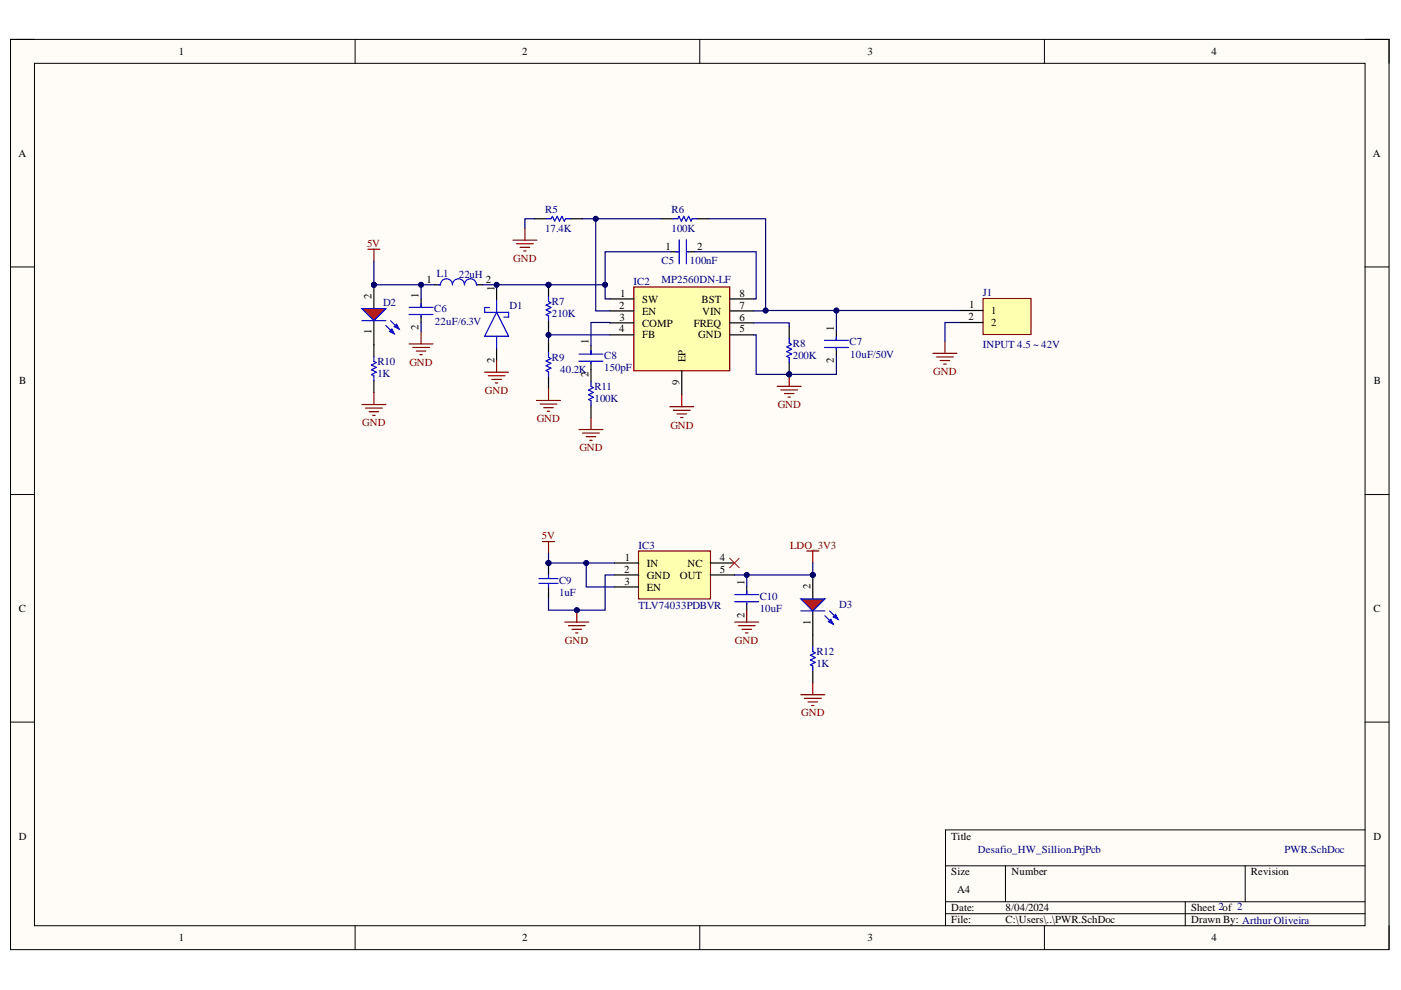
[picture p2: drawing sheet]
<svg xmlns="http://www.w3.org/2000/svg" width="297mm" height="210mm" viewBox="0 0 297 210" stroke-linecap="round" stroke-linejoin="round" font-family="sans-serif">
<defs><g id="words">
<g font-size="2.3">
<text x="37.9" y="11.7">1</text>
<text x="110.7" y="11.7">2</text>
<text x="183.9" y="11.7">3</text>
<text x="256.8" y="11.7">4</text>
<text x="3.9" y="33.3">A</text>
<text x="291.1" y="33.3">A</text>
<text x="141.1" y="52.9">1</text>
<text x="147.8" y="52.9">2</text>
<text x="90.4" y="59.9">1</text>
<text x="103" y="59.9">2</text>
<text x="78.8" y="63.4" transform="rotate(-90 78.8 63.4)">2</text>
<text x="88.7" y="63.1" transform="rotate(-90 88.7 63.1)">1</text>
<text x="104.8" y="61.6" transform="rotate(-90 104.8 61.6)">1</text>
<text x="131.3" y="65.4">2</text>
<text x="131.5" y="62.9">1</text>
<text x="136.1" y="64.2">SW</text>
<text x="148.7" y="64.2">BST</text>
<text x="156.8" y="62.9">8</text>
<text x="156.8" y="65.4">7</text>
<text x="205.5" y="65.3">1</text>
<text x="78.8" y="70.9" transform="rotate(-90 78.8 70.9)">1</text>
<text x="88.7" y="70" transform="rotate(-90 88.7 70)">2</text>
<text x="131.3" y="70.5">4</text>
<text x="131.4" y="68">3</text>
<text x="136.1" y="66.7">EN</text>
<text x="136.1" y="69.2">COMP</text>
<text x="136.1" y="71.8">FB</text>
<text x="147.1" y="69.2">FREQ</text>
<text x="148" y="71.8">GND</text>
<text x="148.9" y="66.7">VIN</text>
<text x="156.8" y="68">6</text>
<text x="156.8" y="70.5">5</text>
<text x="176.8" y="70.2" transform="rotate(-90 176.8 70.2)">1</text>
<text x="205.3" y="67.9">2</text>
<text x="210.1" y="66.6">1</text>
<text x="210.1" y="69.1">2</text>
<text x="104.8" y="76.9" transform="rotate(-90 104.8 76.9)">2</text>
<text x="124.8" y="73" transform="rotate(-90 124.8 73)">1</text>
<text x="145.3" y="76.8" transform="rotate(-90 145.3 76.8)">EP</text>
<text x="176.8" y="77" transform="rotate(-90 176.8 77)">2</text>
<text x="4.1" y="81.5">B</text>
<text x="124.8" y="80" transform="rotate(-90 124.8 80)">2</text>
<text x="144.1" y="81.7" transform="rotate(-90 144.1 81.7)">9</text>
<text x="291.3" y="81.5">B</text>
<text x="132.5" y="118.9">1</text>
<text x="152.6" y="118.9">4</text>
<text x="132.3" y="121.5">2</text>
<text x="132.4" y="124">3</text>
<text x="137.1" y="120.2">IN</text>
<text x="137.1" y="122.7">GND</text>
<text x="137.1" y="125.3">EN</text>
<text x="144.2" y="122.7">OUT</text>
<text x="145.8" y="120.2">NC</text>
<text x="152.6" y="121.5">5</text>
<text x="157.9" y="124" transform="rotate(-90 157.9 124)">1</text>
<text x="171.8" y="124.9" transform="rotate(-90 171.8 124.9)">2</text>
<text x="4" y="129.7">C</text>
<text x="157.9" y="130.9" transform="rotate(-90 157.9 130.9)">2</text>
<text x="291.2" y="129.7">C</text>
<text x="171.8" y="132.5" transform="rotate(-90 171.8 132.5)">1</text>
<text x="4" y="178">D</text>
<text x="201.7" y="178">Title</text>
<text x="291.2" y="178">D</text>
<text x="201.7" y="185.6">Size</text>
<text x="214.5" y="185.6">Number</text>
<text x="265.2" y="185.6">Revision</text>
<text x="203" y="189.4">A4</text>
<text x="201.7" y="193.2">Date:</text>
<text x="201.7" y="195.8">File:</text>
<text x="213.2" y="193.2">8/04/2024</text>
<text x="213.2" y="195.8">C:\Users\..\PWR.SchDoc</text>
<text x="252.5" y="193.2">Sheet 2of 2</text>
<text x="252.5" y="195.8">Drawn By: Arthur Oliveira</text>
<text x="37.9" y="199.6">1</text>
<text x="110.7" y="199.6">2</text>
<text x="183.9" y="199.6">3</text>
<text x="256.8" y="199.6">4</text>
</g>
<g font-size="2.3" fill="#000080">
<text x="115.6" y="45.1">R5</text>
<text x="142.4" y="45.1">R6</text>
<text x="115.6" y="49.2">17.4K</text>
<text x="142.4" y="49.2">100K</text>
<text x="92.6" y="58.7">L1</text>
<text x="97.3" y="58.9">22uH</text>
<text x="140.3" y="59.9">MP2560DN-LF</text>
<text x="140.3" y="55.9">C5</text>
<text x="146.3" y="55.9">100nF</text>
<text x="81.2" y="64.9">D2</text>
<text x="108" y="65.5">D1</text>
<text x="117" y="64.7">R7</text>
<text x="134.3" y="60.4">IC2</text>
<text x="208.4" y="62.8">J1</text>
<text x="92" y="66.2">C6</text>
<text x="92.2" y="68.9">22uF/6.3V</text>
<text x="117" y="67.3">210K</text>
<text x="80" y="77.4">R10</text>
<text x="117" y="76.6">R9</text>
<text x="128.1" y="76.2">C8</text>
<text x="168.1" y="73.5">R8</text>
<text x="168.1" y="76.1">200K</text>
<text x="180.1" y="73.2">C7</text>
<text x="180.3" y="75.9">10uF/50V</text>
<text x="208.4" y="73.9">INPUT 4.5 ~ 42V</text>
<text x="80" y="80">1K</text>
<text x="118.8" y="79.1">40.2K</text>
<text x="126.1" y="82.8">R11</text>
<text x="128.1" y="78.7">150pF</text>
<text x="126.1" y="85.3">100K</text>
<text x="135.4" y="116.3">IC3</text>
<text x="118.5" y="123.7">C9</text>
<text x="118.5" y="126.3">1uF</text>
<text x="135.4" y="129.1">TLV74033PDBVR</text>
<text x="161.1" y="127.1">C10</text>
<text x="161.1" y="129.7">10uF</text>
<text x="177.9" y="128.8">D3</text>
<text x="173.1" y="139">R12</text>
<text x="173.1" y="141.5">1K</text>
<text x="207.3" y="180.9">Desafio_HW_Sillion.PrjPcb</text>
<text x="272.3" y="180.9">PWR.SchDoc</text>
</g>
<g font-size="2.3" fill="#800000">
<text x="77.8" y="52.3">5V</text>
<text x="108.8" y="55.5">GND</text>
<text x="86.8" y="77.5">GND</text>
<text x="102.8" y="83.5">GND</text>
<text x="197.9" y="79.5">GND</text>
<text x="113.8" y="89.5">GND</text>
<text x="164.9" y="86.6">GND</text>
<text x="76.8" y="90.4">GND</text>
<text x="122.8" y="95.7">GND</text>
<text x="142.1" y="90.9">GND</text>
<text x="114.9" y="114.4">5V</text>
<text x="167.5" y="116.3">LDO_3V3</text>
<text x="119.8" y="136.5">GND</text>
<text x="155.8" y="136.5">GND</text>
<text x="169.9" y="151.9">GND</text>
</g>
</g></defs>
<path d="M2.2 8.4h292.3v192.9h-292.3z" fill-rule="evenodd" fill="#fffcf8"/>
<path d="M2.2 8.4h292.3v192.9h-292.3z" fill="none" stroke="#000" stroke-width=".21"/>
<path d="M7.3 13.4h282.1v182.9h-282.1z" fill-rule="evenodd" fill="#fffcf8"/>
<g fill="none" stroke="#000" stroke-width=".21">
<path d="M2.2 8.3h5.1M7.3 13.4h282.1v182.9h-282.1zM75.3 8.3v5.1M148.4 8.3v5.1M221.4 8.4v5M289.4 8.4h5.1v5M2.2 56.6h5.1M289.4 56.6h5.1M2.2 104.9h5.1M289.4 104.9h5.1M2.2 153.1h5.1M289.4 153.1h5.1"/>
<path d="M289.4 176h-88.9v20.3M75.3 196.3v5M148.4 196.3v5M200.5 183.6h88.9M200.5 191.2h88.9M200.5 193.7h88.9M213.2 183.6v7.6M221.4 196.3v5M251.3 191.2v5.1M264 183.6v7.6M294.5 196.3v5"/>
</g>
<path d="M135.4 116.8h15.2v10.2h-15.2z" fill-rule="evenodd" fill="#ffffb0"/>
<path d="M135.4 116.8h15.2v10.2h-15.2z" fill="none" stroke="#800000" stroke-width=".25"/>
<path d="M130.3 119.4h5.1M150.6 119.4h5.1M130.3 121.9h5.1M130.3 124.4h5.1M150.6 121.9h5.1M158.3 124.3v1.8M158.3 127.8v1.6" fill="none" stroke="#000" stroke-width=".25"/>
<path d="M154.7 118.3l2 2.1M156.7 118.3l-2 2.1" fill="none" stroke="#f00" stroke-width=".21"/>
<path d="M155.8 126.1h5.1M155.8 127.6h5.1M158.3 125.3v.8M158.3 127.8v.3" fill="none" stroke="#00f" stroke-width=".25"/>
<circle cx="116.3" cy="119.4" r=".51" fill="#000080"/>
<circle cx="116.3" cy="119.4" r=".51" fill="none" stroke="#000080" stroke-width=".21"/>
<path d="M116.3 119.4v2.5M116.3 124.4v2.6" fill="none" stroke="#000" stroke-width=".25"/>
<circle cx="116.3" cy="119.4" r=".51" fill="#000080"/>
<circle cx="116.3" cy="119.4" r=".51" fill="none" stroke="#000080" stroke-width=".21"/>
<path d="M114.3 122.7h4M114.3 123.7h4M116.3 121.9v.8M116.3 123.7v.7" fill="none" stroke="#00f" stroke-width=".25"/>
<path d="M119.8 131.9h5M120.5 132.7h3.6M121.3 133.4h2M122 134.2h.6M122.3 129.4v2.5" fill="none" stroke="#800000" stroke-width=".25"/>
<circle cx="122.3" cy="129.4" r=".51" fill="#000080"/>
<circle cx="122.3" cy="129.4" r=".51" fill="none" stroke="#000080" stroke-width=".21"/>
<path d="M171.1 116.8h2.5M172.3 116.8v2.6M155.8 131.9h5.1M156.5 132.7h3.6M157.3 133.4h2M158.1 134.2h.5M158.3 129.4v2.5" fill="none" stroke="#800000" stroke-width=".25"/>
<path d="M134.4 60.8h20.3v17.8h-20.3z" fill-rule="evenodd" fill="#ffffb0"/>
<path d="M134.4 60.8h20.3v17.8h-20.3z" fill="none" stroke="#800000" stroke-width=".25"/>
<g fill="none" stroke="#000" stroke-width=".25">
<path d="M113.3 46.4h2.5M120.9 46.4h2.6M129.3 63.4h5.1M129.3 65.9h5.1M129.3 68.5h5.1M129.3 71h5.1M144.6 78.6v5.1M154.7 63.4h5.1M154.7 65.9h5.1M154.7 68.5h5.1M154.7 71h5.1M177.3 70.4v1.8"/>
<path d="M177.3 73.9v1.6"/>
</g>
<path d="M115.8 46.4h1.1l.2-.5 .5 1 .5-1 .5 1 .5-1 .5 1 .3-.5h1M174.8 72.2h5.1M174.8 73.7h5.1M177.3 71.4v.8M177.3 73.9v.3" fill="none" stroke="#00f" stroke-width=".25"/>
<circle cx="167.3" cy="79.4" r=".51" fill="#000080"/>
<circle cx="167.3" cy="79.4" r=".51" fill="none" stroke="#000080" stroke-width=".21"/>
<path d="M167.3 69.2v2.6M167.3 76.8v2.6" fill="none" stroke="#000" stroke-width=".25"/>
<circle cx="167.3" cy="79.4" r=".51" fill="#000080"/>
<circle cx="167.3" cy="79.4" r=".51" fill="none" stroke="#000080" stroke-width=".21"/>
<g fill="none" stroke="#00f" stroke-width=".25">
<path d="M142.7 46.4h1l.3-.5 .5 1 .5-1 .5 1 .5-1 .5 1 .3-.5h1M143.2 53.4h.8M144 50.8v5.1M145.5 50.8v5.1M145.8 53.4h.2M86.7 65.2h5.1M86.7 66.7h5.1M89.3 64.4v.8M89.3 66.9v.3M92.9 60.4h.5a1.27 1.27 0 0 1 1.3-1.3 1.27 1.27 0 0 1 1.2 1.3 1.27 1.27 0 0 1 1.3-1.3 1.27 1.27 0 0 1 1.3 1.3 1.27 1.27 0 0 1 1.2-1.3 1.27 1.27 0 0 1 1.3 1.3h.3M103.8 65.2h-1.1v1h5.1v1h-1M105.3 66.2l2.5 5.1h-5.1z"/>
<path d="M105.3 63.7v2.5M105.3 71.3v2.5M122.8 75.1h5M122.8 76.6h5M125.3 74.3v.8M125.3 76.8v.3M167.3 71.8v1l.5 .2-1 .5 1 .5-1 .5 1 .6-1 .5 .5 .2v1"/>
</g>
<path d="M140.1 46.4h2.6M142.2 53.4h1.8M145.8 53.4h1.5M147.8 46.4h2.5M89.3 63.4v1.8M89.3 66.9v1.6M92.1 60.4h1.3M101 60.4h1.3M105.3 61.1v2.6M105.3 73.8v2.6M125.3 73.3v1.8M125.3 76.8v1.6" fill="none" stroke="#000" stroke-width=".25"/>
<path d="M167.3 79.4v2.5M142 86.2h5.1M142.8 87h3.5M143.5 87.8h2.1M144.3 88.5h.5M144.6 83.7v2.5M164.8 81.9h5.1M165.5 82.7h3.6M166.3 83.4h2M167.1 84.2h.5" fill="none" stroke="#800000" stroke-width=".25"/>
<circle cx="167.3" cy="79.4" r=".51" fill="#000080"/>
<circle cx="167.3" cy="79.4" r=".51" fill="none" stroke="#000080" stroke-width=".21"/>
<path d="M108.8 50.9h5M109.5 51.7h3.6M110.3 52.4h2M111 53.2h.5M111.3 48.4v2.5" fill="none" stroke="#800000" stroke-width=".25"/>
<circle cx="116.3" cy="60.4" r=".51" fill="#000080"/>
<circle cx="116.3" cy="60.4" r=".51" fill="none" stroke="#000080" stroke-width=".21"/>
<path d="M116.3 60.4v2.5" fill="none" stroke="#000" stroke-width=".25"/>
<circle cx="116.3" cy="60.4" r=".51" fill="#000080"/>
<circle cx="116.3" cy="60.4" r=".51" fill="none" stroke="#000080" stroke-width=".21"/>
<path d="M79.3 73.1v2.5M116.3 68v2.5M116.3 72.2v2.6M116.3 79.8v2.6M125.3 78.4v2.5M79.3 80.7v2.5M125.3 86v2.5" fill="none" stroke="#000" stroke-width=".25"/>
<path d="M79.3 75.6v1l.5 .3-1 .5 1 .5-1 .5 1 .5-1 .5 .5 .3v1M116.3 62.9v1l.5 .3-1 .5 1 .5-1 .5 1 .5-1 .5 .5 .3v1M116.3 74.8v1l.5 .2-1 .5 1 .5-1 .5 1 .6-1 .5 .5 .2v1M125.3 80.9v1l.5 .3-1 .5 1 .5-1 .5 1 .5-1 .5 .5 .3v1" fill="none" stroke="#00f" stroke-width=".25"/>
<g fill="none" stroke="#800000" stroke-width=".25">
<path d="M78 52.8h2.5M79.3 52.8v2.6M86.7 72.9h5.1M87.5 73.7h3.6M88.3 74.4h2M89 75.2h.5M89.3 70.4v2.5M102.7 78.9h5.1M103.5 79.7h3.6M105.3 76.4v2.5M76.7 85.8h5.1M77.5 86.5h3.6"/>
<path d="M78.3 87.3h2M79 88.1h.5M79.3 83.2v2.6M104.3 80.4h2M105 81.2h.5M113.8 84.9h5M114.5 85.7h3.6M115.3 86.4h2M116 87.2h.5M116.3 82.4v2.5M122.8 91.1h5M123.5 91.8h3.6"/>
<path d="M124.3 92.6h2M125 93.4h.6M125.3 88.5v2.6M115 114.8h2.6M116.3 114.8v2.6"/>
</g>
<path d="M208.4 63.3h10.2v7.6h-10.2z" fill-rule="evenodd" fill="#ffffb0"/>
<path d="M197.8 74.9h5.1M198.6 75.7h3.5M199.3 76.4h2.1M200.1 77.2h.5M200.3 72.4v2.5M208.4 63.3h10.2v7.6h-10.2z" fill="none" stroke="#800000" stroke-width=".25"/>
<path d="M203.4 65.8h5M203.4 68.4h5" fill="none" stroke="#000" stroke-width=".25"/>
<path d="M155.7 121.9h2.6v2.4" fill="none" stroke="#000080" stroke-width=".25"/>
<circle cx="158.3" cy="121.9" r=".51" fill="#000080"/>
<circle cx="158.3" cy="121.9" r=".51" fill="none" stroke="#000080" stroke-width=".21"/>
<path d="M116.3 119.4h14" fill="none" stroke="#000080" stroke-width=".25"/>
<circle cx="116.3" cy="119.4" r=".51" fill="#000080"/>
<circle cx="116.3" cy="119.4" r=".51" fill="none" stroke="#000080" stroke-width=".21"/>
<circle cx="124.3" cy="119.4" r=".51" fill="#000080"/>
<circle cx="124.3" cy="119.4" r=".51" fill="none" stroke="#000080" stroke-width=".21"/>
<path d="M130.3 121.9h-2v7.5h-12v-2.4" fill="none" stroke="#000080" stroke-width=".25"/>
<circle cx="122.3" cy="129.4" r=".51" fill="#000080"/>
<circle cx="122.3" cy="129.4" r=".51" fill="none" stroke="#000080" stroke-width=".21"/>
<path d="M124.3 119.4v5h6" fill="none" stroke="#000080" stroke-width=".25"/>
<circle cx="124.3" cy="119.4" r=".51" fill="#000080"/>
<circle cx="124.3" cy="119.4" r=".51" fill="none" stroke="#000080" stroke-width=".21"/>
<path d="M172.3 119.4v2.5h-14" fill="none" stroke="#000080" stroke-width=".25"/>
<circle cx="158.3" cy="121.9" r=".51" fill="#000080"/>
<circle cx="158.3" cy="121.9" r=".51" fill="none" stroke="#000080" stroke-width=".21"/>
<circle cx="172.3" cy="121.9" r=".51" fill="#000080"/>
<circle cx="172.3" cy="121.9" r=".51" fill="none" stroke="#000080" stroke-width=".21"/>
<path d="M140.1 46.4h-13.8v19.5h3" fill="none" stroke="#000080" stroke-width=".25"/>
<circle cx="126.3" cy="46.4" r=".51" fill="#000080"/>
<circle cx="126.3" cy="46.4" r=".51" fill="none" stroke="#000080" stroke-width=".21"/>
<path d="M142.2 53.4h-13.9v10h1M147.3 53.4h13v10h-.5" fill="none" stroke="#000080" stroke-width=".25"/>
<circle cx="128.3" cy="60.4" r=".51" fill="#000080"/>
<circle cx="128.3" cy="60.4" r=".51" fill="none" stroke="#000080" stroke-width=".21"/>
<path d="M159.8 68.5h7.5v.7M177.3 75.5v3.9h-10" fill="none" stroke="#000080" stroke-width=".25"/>
<circle cx="167.3" cy="79.4" r=".51" fill="#000080"/>
<circle cx="167.3" cy="79.4" r=".51" fill="none" stroke="#000080" stroke-width=".21"/>
<path d="M159.8 71h.5v8.4h7" fill="none" stroke="#000080" stroke-width=".25"/>
<circle cx="167.3" cy="79.4" r=".51" fill="#000080"/>
<circle cx="167.3" cy="79.4" r=".51" fill="none" stroke="#000080" stroke-width=".21"/>
<path d="M123.5 46.4h2.8" fill="none" stroke="#000080" stroke-width=".25"/>
<circle cx="126.3" cy="46.4" r=".51" fill="#000080"/>
<circle cx="126.3" cy="46.4" r=".51" fill="none" stroke="#000080" stroke-width=".21"/>
<path d="M113.3 46.4h-2v2M116.3 60.4h12" fill="none" stroke="#000080" stroke-width=".25"/>
<circle cx="116.3" cy="60.4" r=".51" fill="#000080"/>
<circle cx="116.3" cy="60.4" r=".51" fill="none" stroke="#000080" stroke-width=".21"/>
<circle cx="128.3" cy="60.4" r=".51" fill="#000080"/>
<circle cx="128.3" cy="60.4" r=".51" fill="none" stroke="#000080" stroke-width=".21"/>
<path d="M116.3 60.4h-11v.7" fill="none" stroke="#000080" stroke-width=".25"/>
<circle cx="116.3" cy="60.4" r=".51" fill="#000080"/>
<circle cx="116.3" cy="60.4" r=".51" fill="none" stroke="#000080" stroke-width=".21"/>
<circle cx="105.3" cy="60.4" r=".51" fill="#000080"/>
<circle cx="105.3" cy="60.4" r=".51" fill="none" stroke="#000080" stroke-width=".21"/>
<path d="M102.3 60.4h3" fill="none" stroke="#000080" stroke-width=".25"/>
<circle cx="105.3" cy="60.4" r=".51" fill="#000080"/>
<circle cx="105.3" cy="60.4" r=".51" fill="none" stroke="#000080" stroke-width=".21"/>
<path d="M92.1 60.4h-2.8v3" fill="none" stroke="#000080" stroke-width=".25"/>
<circle cx="89.3" cy="60.4" r=".51" fill="#000080"/>
<circle cx="89.3" cy="60.4" r=".51" fill="none" stroke="#000080" stroke-width=".21"/>
<path d="M89.3 68.5v1.9M116.3 70.5v.5" fill="none" stroke="#000080" stroke-width=".25"/>
<circle cx="116.3" cy="71" r=".51" fill="#000080"/>
<circle cx="116.3" cy="71" r=".51" fill="none" stroke="#000080" stroke-width=".21"/>
<path d="M129.3 71h-13v1.2" fill="none" stroke="#000080" stroke-width=".25"/>
<circle cx="116.3" cy="71" r=".51" fill="#000080"/>
<circle cx="116.3" cy="71" r=".51" fill="none" stroke="#000080" stroke-width=".21"/>
<path d="M79.3 60.4h10M129.3 68.5l-4-.1v4.9" fill="none" stroke="#000080" stroke-width=".25"/>
<circle cx="79.3" cy="60.4" r=".51" fill="#000080"/>
<circle cx="79.3" cy="60.4" r=".51" fill="none" stroke="#000080" stroke-width=".21"/>
<circle cx="89.3" cy="60.4" r=".51" fill="#000080"/>
<circle cx="89.3" cy="60.4" r=".51" fill="none" stroke="#000080" stroke-width=".21"/>
<path d="M79.3 55.4v5" fill="none" stroke="#000080" stroke-width=".25"/>
<circle cx="79.3" cy="60.4" r=".51" fill="#000080"/>
<circle cx="79.3" cy="60.4" r=".51" fill="none" stroke="#000080" stroke-width=".21"/>
<path d="M116.3 117.4v2" fill="none" stroke="#000080" stroke-width=".25"/>
<circle cx="116.3" cy="119.4" r=".51" fill="#000080"/>
<circle cx="116.3" cy="119.4" r=".51" fill="none" stroke="#000080" stroke-width=".21"/>
<path d="M162.3 65.8h41.1" fill="none" stroke="#000080" stroke-width=".25"/>
<circle cx="162.3" cy="65.8" r=".51" fill="#000080"/>
<circle cx="162.3" cy="65.8" r=".51" fill="none" stroke="#000080" stroke-width=".21"/>
<circle cx="177.3" cy="65.8" r=".51" fill="#000080"/>
<circle cx="177.3" cy="65.8" r=".51" fill="none" stroke="#000080" stroke-width=".21"/>
<path d="M177.3 65.8v4.6" fill="none" stroke="#000080" stroke-width=".25"/>
<circle cx="177.3" cy="65.8" r=".51" fill="#000080"/>
<circle cx="177.3" cy="65.8" r=".51" fill="none" stroke="#000080" stroke-width=".21"/>
<path d="M150.3 46.4h12v19.5h-2.5" fill="none" stroke="#000080" stroke-width=".25"/>
<circle cx="162.3" cy="65.8" r=".51" fill="#000080"/>
<circle cx="162.3" cy="65.8" r=".51" fill="none" stroke="#000080" stroke-width=".21"/>
<path d="M203.4 68.4h-3.1v4" fill="none" stroke="#000080" stroke-width=".25"/>
<circle cx="79.3" cy="60.4" r=".51" fill="#000080"/>
<circle cx="79.3" cy="60.4" r=".51" fill="none" stroke="#000080" stroke-width=".21"/>
<path d="M79.3 60.4v5.1" fill="none" stroke="#000" stroke-width=".25"/>
<circle cx="79.3" cy="60.4" r=".51" fill="#000080"/>
<circle cx="79.3" cy="60.4" r=".51" fill="none" stroke="#000080" stroke-width=".21"/>
<path d="M79.3 68v5.1" fill="none" stroke="#000" stroke-width=".25"/>
<path d="M76.7 65.5h5.1l-2.5 2.5z" fill="#f00"/>
<path d="M76.7 65.5h5.1l-2.5 2.5zM81.8 69l1.8 1.8M82.8 68l1.8 1.8" fill="none" stroke="#00f" stroke-width=".25"/>
<path d="M82.6 70.3l.5-.5 .5 1z" fill="#00f"/>
<path d="M82.6 70.3l.5-.5 .5 1z" fill="none" stroke="#00f" stroke-width=".25"/>
<path d="M84.1 68.8l.5 1-1-.5z" fill="#00f"/>
<path d="M76.7 68h5.1M84.1 68.8l.5 1-1-.5zM172.3 137.1v1.1l.5 .2-1 .5 1 .5-1 .5 1 .5-1 .5 .5 .3v1" fill="none" stroke="#00f" stroke-width=".25"/>
<path d="M172.3 134.6v2.5M172.3 142.2v2.6" fill="none" stroke="#000" stroke-width=".25"/>
<path d="M169.8 147.3h5.1M170.5 148.1h3.6M171.3 148.8h2M172.1 149.6h.5M172.3 144.8v2.5" fill="none" stroke="#800000" stroke-width=".25"/>
<circle cx="172.3" cy="121.9" r=".51" fill="#000080"/>
<circle cx="172.3" cy="121.9" r=".51" fill="none" stroke="#000080" stroke-width=".21"/>
<path d="M172.3 121.9v5.1" fill="none" stroke="#000" stroke-width=".25"/>
<circle cx="172.3" cy="121.9" r=".51" fill="#000080"/>
<circle cx="172.3" cy="121.9" r=".51" fill="none" stroke="#000080" stroke-width=".21"/>
<path d="M172.3 129.5v5.1" fill="none" stroke="#000" stroke-width=".25"/>
<path d="M169.8 127h5.1l-2.6 2.5z" fill="#f00"/>
<path d="M169.8 127h5.1l-2.6 2.5zM174.9 130.5l1.8 1.8M175.9 129.5l1.8 1.8" fill="none" stroke="#00f" stroke-width=".25"/>
<path d="M175.6 131.8l.5-.5 .6 1z" fill="#00f"/>
<path d="M175.6 131.8l.5-.5 .6 1z" fill="none" stroke="#00f" stroke-width=".25"/>
<path d="M176.7 130.8l.5-.5 .5 1z" fill="#00f"/>
<path d="M169.8 129.5h5.1M176.7 130.8l.5-.5 .5 1z" fill="none" stroke="#00f" stroke-width=".25"/>
<use href="#words"/>
</svg>
